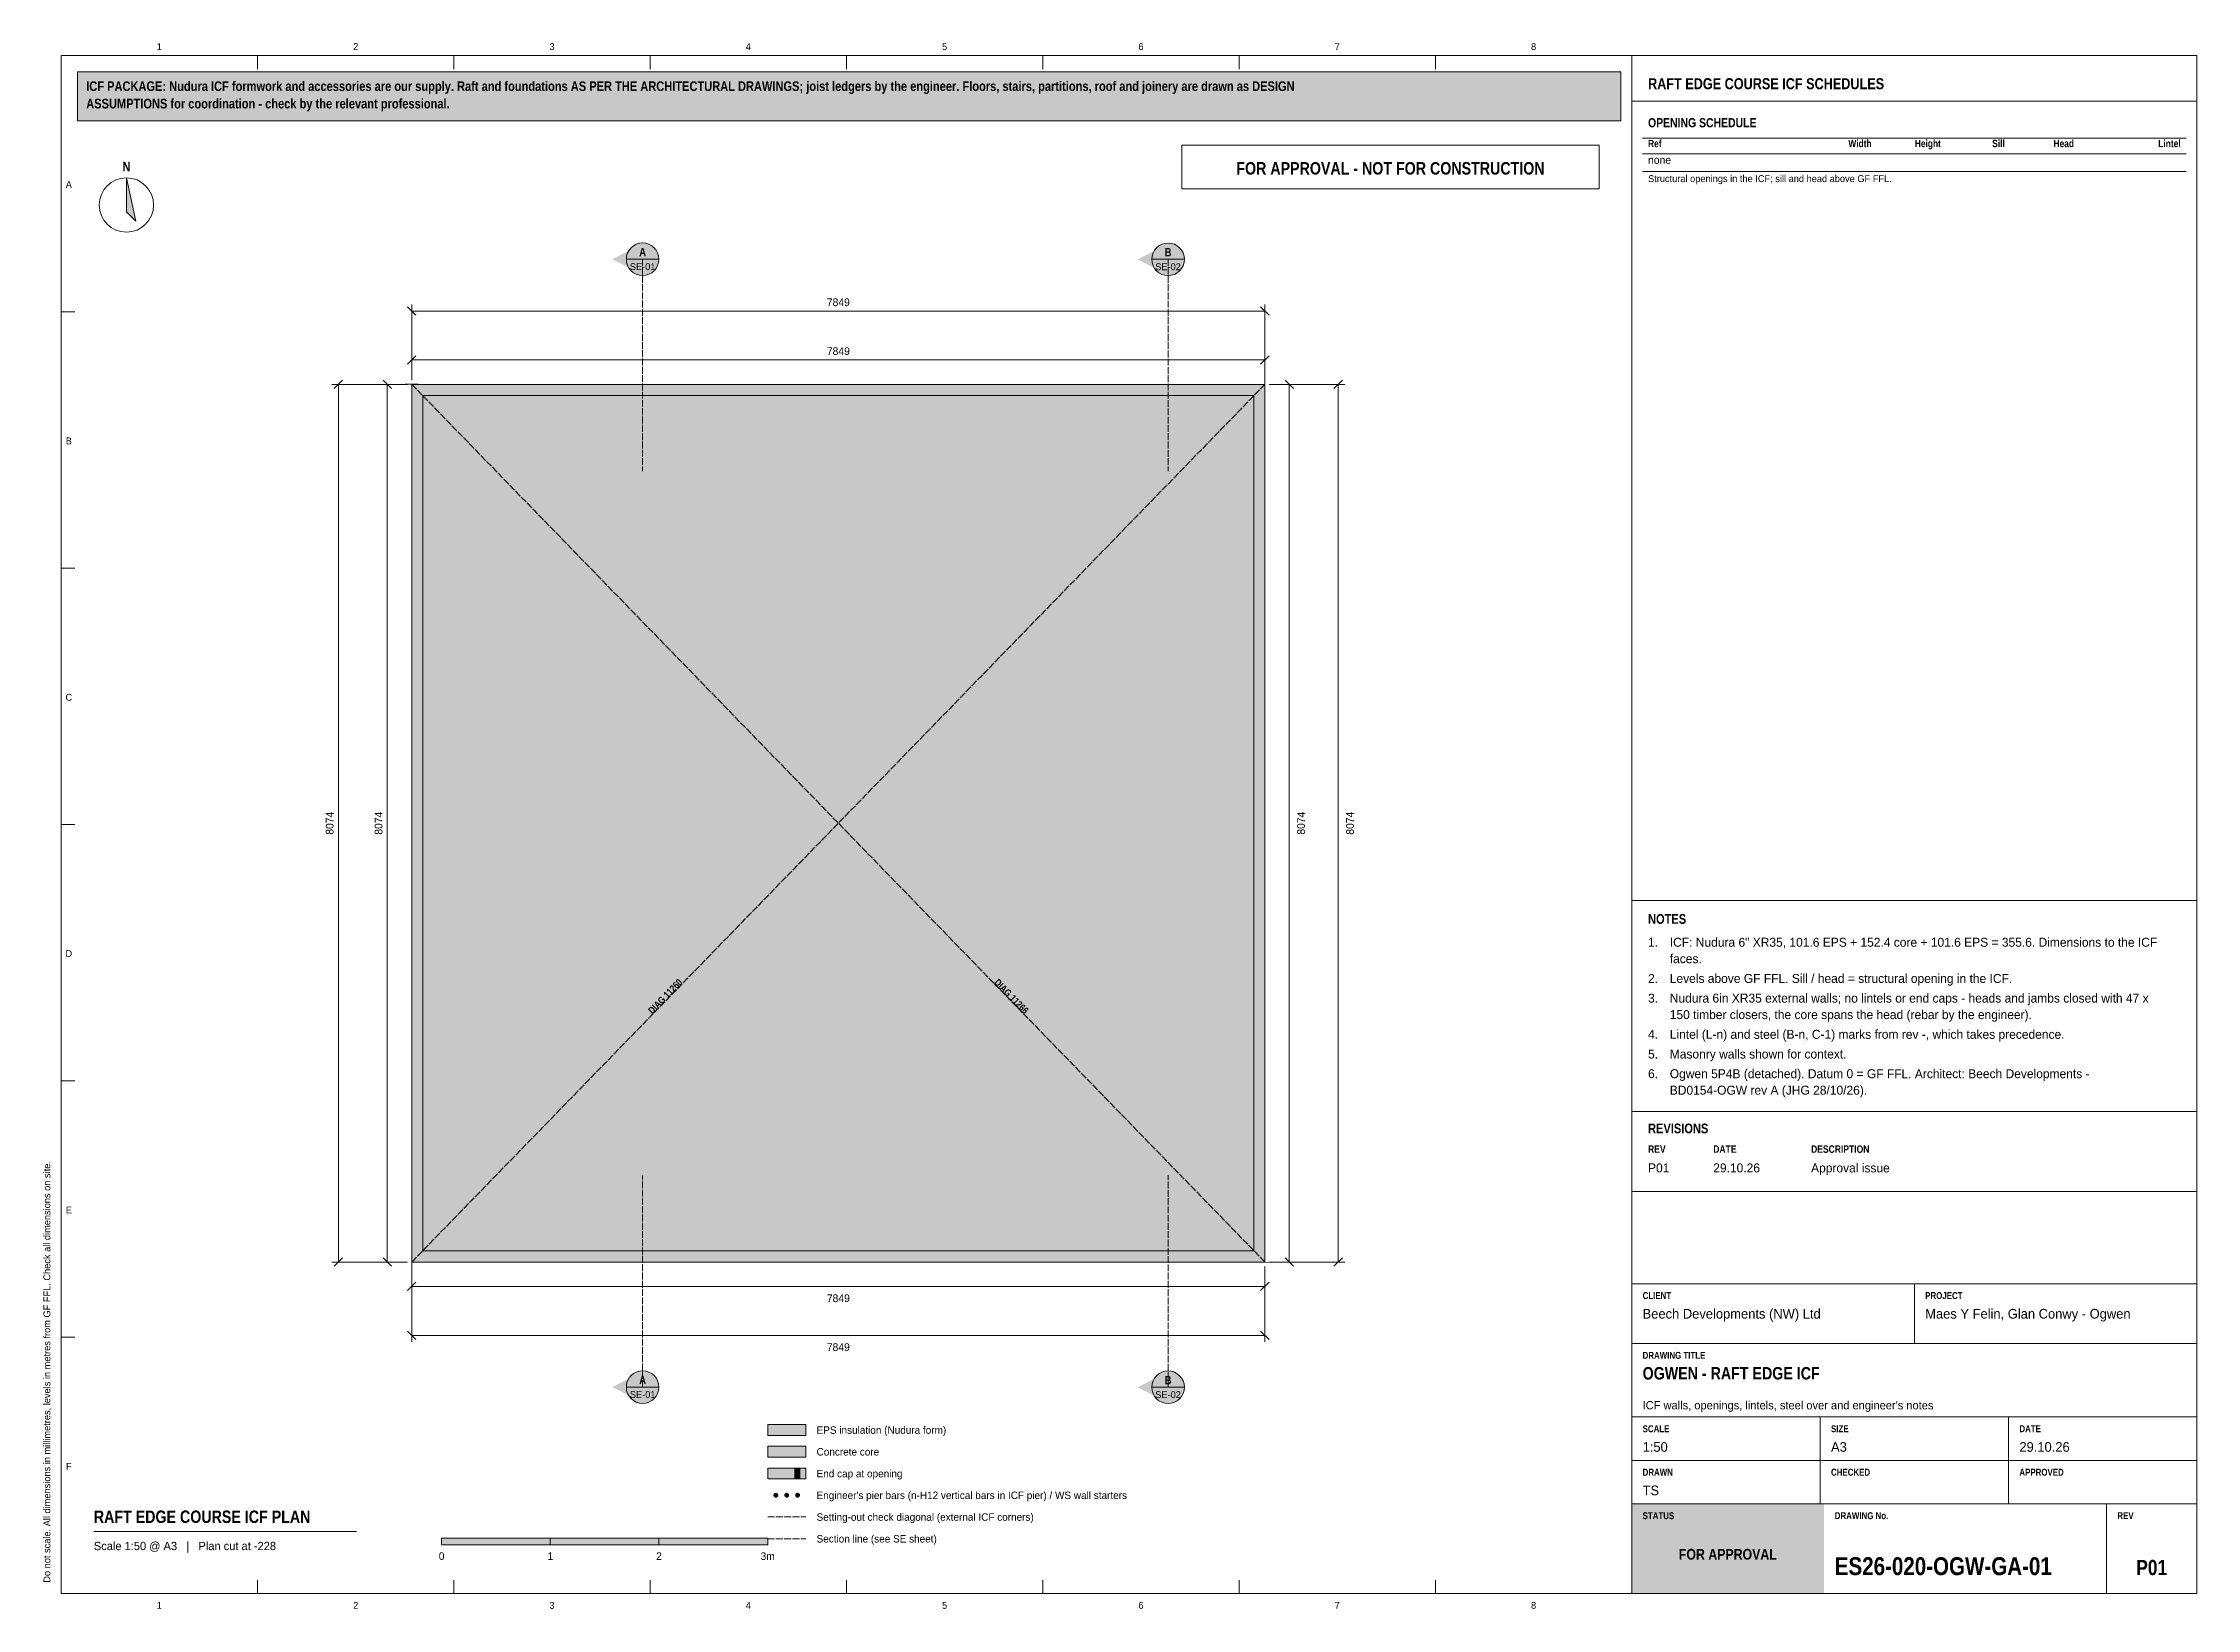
# Model space of a CAD drawing. Header units: millimetres. Extents: x 17 to 413, y 4 to 292.
import ezdxf
from ezdxf.enums import TextEntityAlignment as Align

# ---------------------------------------------------------------- set-up
doc = ezdxf.new("R2010")
doc.units = ezdxf.units.MM
doc.linetypes.add('DASHED', pattern=[1.524, 1.27, -0.254])
for name, color, linetype in [('FILL-C_9E1A1A', 7, 'Continuous'), ('FILL-C_B2B2B5', 7, 'Continuous'), ('FILL-EPS', 7, 'Continuous'), ('FILL-INK', 7, 'Continuous'), ('FILL-RED', 7, 'Continuous'), ('FILL-TEAL', 7, 'Continuous'), ('FILL-TEAL_DK', 7, 'Continuous'), ('FILL-WHITE', 7, 'Continuous'), ('LINE-C_85297A', 7, 'Continuous'), ('LINE-C_85297A-DASH', 7, 'DASHED'), ('LINE-INK', 7, 'Continuous'), ('LINE-RED', 7, 'Continuous'), ('LINE-RED-DASH', 7, 'DASHED'), ('LINE-STEEL_GREY', 7, 'Continuous'), ('LINE-TEAL', 7, 'Continuous'), ('LINE-TEAL_DK', 7, 'Continuous'), ('TEXT-C_85297A', 7, 'Continuous'), ('TEXT-EPS', 7, 'Continuous'), ('TEXT-INK', 7, 'Continuous'), ('TEXT-RED', 7, 'Continuous'), ('TEXT-STEEL_GREY', 7, 'Continuous'), ('TEXT-TEAL', 7, 'Continuous'), ('TEXT-WHITE', 7, 'Continuous')]:
    doc.layers.add(name, color=color, linetype=linetype)
doc.styles.add('OpenSansCondensed-Bold', font='OpenSansCondensed-Bold.ttf')

msp = doc.modelspace()

# ---------------------------------------------------------------- texts
at = {"layer": 'TEXT-C_85297A', "style": 'OpenSansCondensed-Bold'}
for s, rotation, p in [('DIAG 11260', 45.8096, (131.6, 116.46)), ('DIAG 11266', -45.8091, (194.41, 116.44))]:
    msp.add_text(s, height=1.27, rotation=rotation, dxfattribs=at).set_placement(p, align=Align.CENTER)
at = {"layer": 'TEXT-EPS', "style": 'OpenSansCondensed-Bold'}
msp.add_text('STATUS', height=1.27, dxfattribs=at).set_placement((311, 20.7))
at = {"layer": 'TEXT-INK', "style": 'OpenSansCondensed-Bold'}
for s, height, p in [('ASSUMPTIONS for coordination - check by the relevant professional.', 1.778, (24.6, 280.27)), ('ICF PACKAGE: Nudura ICF formwork and accessories are our supply. Raft and foundations AS PER THE ARCHITECTURAL DRAWINGS; joist ledgers by the engineer. Floors, stairs, partitions, roof and joinery are drawn as DESIGN', 1.778, (24.6, 283.47)), ('OPENING SCHEDULE', 1.6764, (312, 276.8)), ('NOTES', 1.778, (312, 130.24)), ('REVISIONS', 1.778, (312, 91.7)), ('OGWEN - RAFT EDGE ICF', 2.286, (311, 46.4)), ('RAFT EDGE COURSE ICF PLAN', 2.286, (26, 20)), ('ES26-020-OGW-GA-01', 3.302, (346.36, 10.4))]:
    msp.add_text(s, height=height, dxfattribs=at).set_placement(p)
for s, height, p in [('N', 1.78, (32, 268.7)), ('P01', 2.794, (404.68, 10.4))]:
    msp.add_text(s, height=height, dxfattribs=at).set_placement(p, align=Align.CENTER)
at = {"layer": 'TEXT-INK'}
for s, height, p in [('none', 1.422, (312, 270.08)), ('1.', 1.651, (312, 126.02)), ('ICF: Nudura 6" XR35, 101.6 EPS + 152.4 core + 101.6 EPS = 355.6. Dimensions to the ICF', 1.651, (316, 126.02)), ('faces.', 1.651, (316, 122.99)), ('2.', 1.651, (312, 119.36)), ('Levels above GF FFL. Sill / head = structural opening in the ICF.', 1.651, (316, 119.36)), ('3.', 1.651, (312, 115.74)), ('Nudura 6in XR35 external walls; no lintels or end caps - heads and jambs closed with 47 x', 1.651, (316, 115.74)), ('150 timber closers, the core spans the head (rebar by the engineer).', 1.651, (316, 112.71)), ('4.', 1.651, (312, 109.08)), ('5.', 1.651, (312, 105.45)), ('Lintel (L-n) and steel (B-n, C-1) marks from rev -, which takes precedence.', 1.651, (316, 109.08)), ('Masonry walls shown for context.', 1.651, (316, 105.45)), ('6.', 1.651, (312, 101.83)), ('Ogwen 5P4B (detached). Datum 0 = GF FFL. Architect: Beech Developments -', 1.651, (316, 101.83)), ('BD0154-OGW rev A (JHG 28/10/26).', 1.651, (316, 98.8)), ('P01', 1.651, (312, 84.5)), ('29.10.26', 1.651, (324, 84.5)), ('Approval issue', 1.651, (342, 84.5)), ('Beech Developments (NW) Ltd', 1.778, (311, 57.6)), ('Maes Y Felin, Glan Conwy - Ogwen', 1.778, (363, 57.6)), ('EPS insulation (Nudura form)', 1.3716, (159, 36.4)), ('Concrete core', 1.3716, (159, 32.4)), ('1:50', 1.778, (311, 33.1)), ('A3', 1.778, (345.67, 33.1)), ('29.10.26', 1.778, (380.33, 33.1)), ('End cap at opening', 1.3716, (159, 28.4)), ("Engineer's pier bars (n-H12 vertical bars in ICF pier) / WS wall starters", 1.3716, (159, 24.4)), ('TS', 1.778, (311, 25.1)), ('Setting-out check diagonal (external ICF corners)', 1.3716, (159, 20.4)), ('Section line (see SE sheet)', 1.3716, (159, 16.4))]:
    msp.add_text(s, height=height, dxfattribs=at).set_placement(p)
for s, height, p in [('7849', 1.422, (163, 243.89)), ('7849', 1.422, (163, 234.89)), ('7849', 1.422, (163, 60.64)), ('7849', 1.422, (163, 51.64)), ('0', 1.4, (90, 13.2)), ('1', 1.4, (110, 13.2)), ('2', 1.4, (130, 13.2)), ('3m', 1.397, (150, 13.2))]:
    msp.add_text(s, height=height, dxfattribs=at).set_placement(p, align=Align.CENTER)
for p in [(70.11, 148.75), (79.11, 148.75), (248.86, 148.75), (257.86, 148.75)]:
    msp.add_text('8074', height=1.422, rotation=90, dxfattribs=at).set_placement(p, align=Align.CENTER)
at = {"layer": 'TEXT-RED', "style": 'OpenSansCondensed-Bold'}
for s, height, p in [('FOR APPROVAL - NOT FOR CONSTRUCTION', 2.286, (264.6, 268.1)), ('A', 1.52, (126.99, 253.07)), ('B', 1.52, (223.67, 253.05)), ('A', 1.52, (126.99, 45.55)), ('B', 1.52, (223.67, 45.52))]:
    msp.add_text(s, height=height, dxfattribs=at).set_placement(p, align=Align.CENTER)
at = {"layer": 'TEXT-RED'}
for s, p in [('SE-01', (126.99, 250.52)), ('SE-02', (223.67, 250.5)), ('SE-01', (126.99, 43)), ('SE-02', (223.67, 42.97))]:
    msp.add_text(s, height=1.27, dxfattribs=at).set_placement(p, align=Align.CENTER)
at = {"layer": 'TEXT-STEEL_GREY'}
for s, p in [('1', (38.06, 291)), ('2', (74.19, 291)), ('3', (110.31, 291)), ('4', (146.44, 291)), ('5', (182.56, 291)), ('6', (218.69, 291)), ('7', (254.81, 291)), ('8', (290.94, 291)), ('A', (21.4, 265.62)), ('B', (21.4, 218.45)), ('C', (21.4, 171.28)), ('D', (21.4, 124.12)), ('E', (21.4, 76.95)), ('F', (21.4, 29.78)), ('1', (38.06, 4.2)), ('2', (74.19, 4.2)), ('3', (110.31, 4.2)), ('4', (146.44, 4.2)), ('5', (182.56, 4.2)), ('6', (218.69, 4.2)), ('7', (254.81, 4.2)), ('8', (290.94, 4.2))]:
    msp.add_text(s, height=1.27, dxfattribs=at).set_placement(p, align=Align.CENTER)
at = {"layer": 'TEXT-STEEL_GREY', "style": 'OpenSansCondensed-Bold'}
for s, height, p in [('Ref', 1.346, (312, 273.14)), ('REV', 1.372, (312, 88.1)), ('DATE', 1.372, (324, 88.1)), ('DESCRIPTION', 1.3716, (342, 88.1)), ('CLIENT', 1.27, (311, 61.2)), ('PROJECT', 1.27, (363, 61.2)), ('DRAWING TITLE', 1.27, (311, 50.2)), ('SCALE', 1.27, (311, 36.7)), ('SIZE', 1.27, (345.67, 36.7)), ('DATE', 1.27, (380.33, 36.7)), ('DRAWN', 1.27, (311, 28.7)), ('CHECKED', 1.27, (345.67, 28.7)), ('APPROVED', 1.27, (380.33, 28.7)), ('DRAWING No.', 1.27, (346.36, 20.7)), ('REV', 1.27, (398.36, 20.7))]:
    msp.add_text(s, height=height, dxfattribs=at).set_placement(p)
for s, p in [('Width', (353.14, 273.14)), ('Height', (365.88, 273.14)), ('Sill', (377.64, 273.14)), ('Head', (390.38, 273.14)), ('Lintel', (410, 273.14))]:
    msp.add_text(s, height=1.346, dxfattribs=at).set_placement(p, align=Align.RIGHT)
at = {"layer": 'TEXT-STEEL_GREY'}
for s, height, p in [('Structural openings in the ICF; sill and head above GF FFL.', 1.27, (312, 266.71)), ("ICF walls, openings, lintels, steel over and engineer's notes", 1.524, (311, 40.9)), ('Scale 1:50 @ A3   |   Plan cut at -228', 1.524, (26, 15))]:
    msp.add_text(s, height=height, dxfattribs=at).set_placement(p)
msp.add_text('Do not scale. All dimensions in millimetres, levels in metres from GF FFL. Check all dimensions on site.', height=1.27, rotation=90, dxfattribs=at).set_placement((18, 9))
at = {"layer": 'TEXT-TEAL', "style": 'OpenSansCondensed-Bold'}
msp.add_text('RAFT EDGE COURSE ICF SCHEDULES', height=2.032, dxfattribs=at).set_placement((312, 283.8))
at = {"layer": 'TEXT-WHITE', "style": 'OpenSansCondensed-Bold'}
msp.add_text('FOR APPROVAL', height=1.9812, dxfattribs=at).set_placement((326.68, 13.25), align=Align.CENTER)

# ---------------------------------------------------------------- hatches: boundary and pattern name
at = {"layer": 'FILL-C_9E1A1A', "true_color": 0x9e1a1a}
h = msp.add_hatch(color=256, dxfattribs=at)
h.dxf.hatch_style = 1
h.paths.add_polyline_path([(151.95, 25.1), (151.93, 25.22), (151.89, 25.33), (151.82, 25.42), (151.73, 25.49), (151.62, 25.53), (151.5, 25.55), (151.38, 25.53), (151.28, 25.49), (151.18, 25.42), (151.11, 25.33), (151.07, 25.22), (151.05, 25.1), (151.07, 24.98), (151.11, 24.88), (151.18, 24.78), (151.28, 24.71), (151.38, 24.67), (151.5, 24.65), (151.62, 24.67), (151.73, 24.71), (151.82, 24.78), (151.89, 24.88), (151.93, 24.98)])
h = msp.add_hatch(color=256, dxfattribs=at)
h.dxf.hatch_style = 1
h.paths.add_polyline_path([(153.95, 25.1), (153.93, 25.22), (153.89, 25.33), (153.82, 25.42), (153.73, 25.49), (153.62, 25.53), (153.5, 25.55), (153.38, 25.53), (153.28, 25.49), (153.18, 25.42), (153.11, 25.33), (153.07, 25.22), (153.05, 25.1), (153.07, 24.98), (153.11, 24.88), (153.18, 24.78), (153.28, 24.71), (153.38, 24.67), (153.5, 24.65), (153.62, 24.67), (153.73, 24.71), (153.82, 24.78), (153.89, 24.88), (153.93, 24.98)])
h = msp.add_hatch(color=256, dxfattribs=at)
h.dxf.hatch_style = 1
h.paths.add_polyline_path([(155.95, 25.1), (155.93, 25.22), (155.89, 25.33), (155.82, 25.42), (155.72, 25.49), (155.62, 25.53), (155.5, 25.55), (155.38, 25.53), (155.28, 25.49), (155.18, 25.42), (155.11, 25.33), (155.07, 25.22), (155.05, 25.1), (155.07, 24.98), (155.11, 24.88), (155.18, 24.78), (155.28, 24.71), (155.38, 24.67), (155.5, 24.65), (155.62, 24.67), (155.72, 24.71), (155.82, 24.78), (155.89, 24.88), (155.93, 24.98)])
at = {"layer": 'FILL-C_B2B2B5', "true_color": 0xb2b2b5}
h = msp.add_hatch(color=256, dxfattribs=at)
h.dxf.hatch_style = 1
h.paths.add_polyline_path([(150, 32.1), (157, 32.1), (157, 34.1), (150, 34.1)])
at = {"layer": 'FILL-EPS', "true_color": 0xccffff}
h = msp.add_hatch(color=256, dxfattribs=at)
h.dxf.hatch_style = 1
h.paths.add_polyline_path([(84.51, 229.49), (241.49, 229.49), (241.49, 68.01), (241.49, 68.01), (241.52, 67.98), (241.5, 68), (241.49, 68.01), (241.49, 68.01), (241.49, 68.01), (84.51, 68.01)])
h.paths.add_polyline_path([(239.45, 70.05), (239.45, 227.46), (86.54, 227.46), (86.54, 70.05)], flags=0)
h = msp.add_hatch(color=256, dxfattribs=at)
h.dxf.hatch_style = 1
h.paths.add_polyline_path([(150, 36.1), (157, 36.1), (157, 38.1), (150, 38.1)])
h = msp.add_hatch(color=256, dxfattribs=at)
h.dxf.hatch_style = 1
h.paths.add_polyline_path([(150, 28.1), (157, 28.1), (157, 30.1), (150, 30.1)])
at = {"layer": 'FILL-INK', "true_color": 0x14141a}
h = msp.add_hatch(color=256, dxfattribs=at)
h.dxf.hatch_style = 1
h.paths.add_polyline_path([(32, 267.5), (33.75, 259.5), (32, 261.25)])
h = msp.add_hatch(color=256, dxfattribs=at)
h.dxf.hatch_style = 1
h.paths.add_polyline_path([(90, 16), (110, 16), (110, 17.2), (90, 17.2)])
h = msp.add_hatch(color=256, dxfattribs=at)
h.dxf.hatch_style = 1
h.paths.add_polyline_path([(130, 16), (150, 16), (150, 17.2), (130, 17.2)])
at = {"layer": 'FILL-RED', "true_color": 0xb81a1f}
h = msp.add_hatch(color=256, dxfattribs=at)
h.dxf.hatch_style = 1
h.paths.add_polyline_path([(121.39, 252.52), (126.99, 249.67), (126.99, 255.37)])
h = msp.add_hatch(color=256, dxfattribs=at)
h.dxf.hatch_style = 1
h.paths.add_polyline_path([(218.07, 252.5), (223.67, 249.65), (223.67, 255.35)])
h = msp.add_hatch(color=256, dxfattribs=at)
h.dxf.hatch_style = 1
h.paths.add_polyline_path([(121.39, 45), (126.99, 42.15), (126.99, 47.85)])
h = msp.add_hatch(color=256, dxfattribs=at)
h.dxf.hatch_style = 1
h.paths.add_polyline_path([(218.07, 44.97), (223.67, 42.12), (223.67, 47.82)])
at = {"layer": 'FILL-TEAL', "true_color": 0x009e85}
h = msp.add_hatch(color=256, dxfattribs=at)
h.dxf.hatch_style = 1
h.paths.add_polyline_path([(309.01, 7), (344.37, 7), (344.37, 23.5), (309.01, 23.5)])
at = {"layer": 'FILL-TEAL_DK', "true_color": 0x006b5c}
h = msp.add_hatch(color=256, dxfattribs=at)
h.dxf.hatch_style = 1
h.paths.add_polyline_path([(155, 28.1), (155.9, 28.1), (155.9, 30.1), (155, 30.1)])
at = {"layer": 'FILL-WHITE', "true_color": 0xfff5f0}
h = msp.add_hatch(color=256, dxfattribs=at)
h.dxf.hatch_style = 1
h.paths.add_polyline_path([(23, 278), (307, 278), (307, 287), (23, 287)])
at = {"layer": 'FILL-WHITE', "true_color": 0xffffff}
h = msp.add_hatch(color=256, dxfattribs=at)
h.dxf.hatch_style = 1
h.paths.add_polyline_path([(129.99, 252.52), (129.88, 253.3), (129.58, 254.02), (129.11, 254.64), (128.49, 255.12), (127.76, 255.42), (126.99, 255.52), (126.21, 255.42), (125.49, 255.12), (124.86, 254.64), (124.39, 254.02), (124.09, 253.3), (123.99, 252.52), (124.09, 251.74), (124.39, 251.02), (124.86, 250.4), (125.49, 249.92), (126.21, 249.62), (126.99, 249.52), (127.76, 249.62), (128.49, 249.92), (129.11, 250.4), (129.58, 251.02), (129.88, 251.74)])
h = msp.add_hatch(color=256, dxfattribs=at)
h.dxf.hatch_style = 1
h.paths.add_polyline_path([(226.67, 252.5), (226.56, 253.27), (226.26, 254), (225.79, 254.62), (225.17, 255.1), (224.44, 255.4), (223.67, 255.5), (222.89, 255.4), (222.17, 255.1), (221.54, 254.62), (221.07, 254), (220.77, 253.27), (220.67, 252.5), (220.77, 251.72), (221.07, 251), (221.54, 250.38), (222.17, 249.9), (222.89, 249.6), (223.67, 249.5), (224.44, 249.6), (225.17, 249.9), (225.79, 250.38), (226.26, 251), (226.56, 251.72)])
h = msp.add_hatch(color=256, dxfattribs=at)
h.dxf.hatch_style = 1
h.paths.add_polyline_path([(128.35, 111.39), (136.57, 119.85), (134.02, 122.34), (125.79, 113.87)])
h = msp.add_hatch(color=256, dxfattribs=at)
h.dxf.hatch_style = 1
h.paths.add_polyline_path([(189.44, 119.83), (197.67, 111.37), (200.22, 113.85), (191.99, 122.32)])
h = msp.add_hatch(color=256, dxfattribs=at)
h.dxf.hatch_style = 1
h.paths.add_polyline_path([(129.99, 45), (129.88, 45.78), (129.58, 46.5), (129.11, 47.12), (128.49, 47.6), (127.76, 47.9), (126.99, 48), (126.21, 47.9), (125.49, 47.6), (124.86, 47.12), (124.39, 46.5), (124.09, 45.78), (123.99, 45), (124.09, 44.23), (124.39, 43.5), (124.86, 42.88), (125.49, 42.4), (126.21, 42.1), (126.99, 42), (127.76, 42.1), (128.49, 42.4), (129.11, 42.88), (129.58, 43.5), (129.88, 44.23)])
h = msp.add_hatch(color=256, dxfattribs=at)
h.dxf.hatch_style = 1
h.paths.add_polyline_path([(226.67, 44.97), (226.56, 45.75), (226.26, 46.47), (225.79, 47.1), (225.17, 47.57), (224.44, 47.87), (223.67, 47.97), (222.89, 47.87), (222.17, 47.57), (221.54, 47.1), (221.07, 46.47), (220.77, 45.75), (220.67, 44.97), (220.77, 44.2), (221.07, 43.47), (221.54, 42.85), (222.17, 42.38), (222.89, 42.08), (223.67, 41.97), (224.44, 42.08), (225.17, 42.38), (225.79, 42.85), (226.26, 43.47), (226.56, 44.2)])
h = msp.add_hatch(color=256, dxfattribs=at)
h.dxf.hatch_style = 1
h.paths.add_polyline_path([(110, 16), (130, 16), (130, 17.2), (110, 17.2)])

# ---------------------------------------------------------------- linework, layer by layer
at = {"layer": 'LINE-C_85297A', "lineweight": 5}
for p, q in [((241.5, 228.29), (241.47, 230.69)), ((83.27, 229.55), (85.67, 229.51)), ((84.52, 66.81), (84.49, 69.21)), ((240.33, 67.99), (242.73, 67.95))]:
    msp.add_line(p, q, dxfattribs=at)
at = {"layer": 'LINE-C_85297A-DASH', "lineweight": 5}
for p, q in [((84.47, 229.53), (241.53, 67.97)), ((84.51, 68.01), (241.49, 229.49)), ((150, 21.1), (157, 21.1))]:
    msp.add_line(p, q, dxfattribs=at)
at = {"layer": 'LINE-INK', "lineweight": 5}
for p, q in [((56.12, 290), (56.12, 287.5)), ((92.25, 290), (92.25, 287.5)), ((128.38, 290), (128.38, 287.5)), ((164.5, 290), (164.5, 287.5)), ((200.62, 290), (200.62, 287.5)), ((236.75, 290), (236.75, 287.5)), ((272.88, 290), (272.88, 287.5)), ((309, 7), (309, 290)), ((311, 274.8), (411, 274.8)), ((311, 271.94), (411, 271.94)), ((311, 268.68), (411, 268.68)), ((20, 242.83), (22.5, 242.83)), ((85.28, 242.22), (83.73, 243.77)), ((84.51, 230.29), (84.51, 244.19)), ((241.49, 242.99), (84.51, 242.99)), ((242.26, 242.22), (240.71, 243.77)), ((241.49, 230.29), (241.49, 244.19)), ((83.73, 233.22), (85.28, 234.77)), ((84.51, 230.29), (84.51, 235.19)), ((84.51, 233.99), (241.49, 233.99)), ((240.71, 233.22), (242.26, 234.77)), ((241.49, 230.29), (241.49, 235.19)), ((71.78, 230.27), (70.23, 228.72)), ((80.78, 228.72), (79.23, 230.27)), ((245.21, 230.27), (246.76, 228.72)), ((254.21, 228.72), (255.76, 230.27)), ((83.71, 229.49), (69.81, 229.49)), ((71.01, 229.49), (71.01, 68.01)), ((83.71, 229.49), (78.81, 229.49)), ((80.01, 68.01), (80.01, 229.49)), ((242.29, 229.49), (247.19, 229.49)), ((242.29, 229.49), (256.19, 229.49)), ((245.99, 229.49), (245.99, 68.01)), ((254.99, 68.01), (254.99, 229.49)), ((20, 195.67), (22.5, 195.67)), ((20, 148.5), (22.5, 148.5)), ((309, 134.54), (413, 134.54)), ((20, 101.33), (22.5, 101.33)), ((309, 95.7), (413, 95.7)), ((309, 81), (413, 81)), ((83.71, 68.01), (69.81, 68.01)), ((71.78, 68.79), (70.23, 67.24)), ((83.71, 68.01), (78.81, 68.01)), ((80.78, 67.24), (79.23, 68.79)), ((242.29, 68.01), (247.19, 68.01)), ((242.29, 68.01), (256.19, 68.01)), ((245.21, 68.79), (246.76, 67.24)), ((254.21, 67.24), (255.76, 68.79)), ((85.28, 64.29), (83.73, 62.74)), ((84.51, 67.21), (84.51, 62.31)), ((84.51, 67.21), (84.51, 53.31)), ((241.49, 63.51), (84.51, 63.51)), ((242.26, 64.29), (240.71, 62.74)), ((241.49, 67.21), (241.49, 62.31)), ((241.49, 67.21), (241.49, 53.31)), ((309, 64), (413, 64)), ((361, 53), (361, 64)), ((20, 54.17), (22.5, 54.17)), ((83.73, 55.29), (85.28, 53.74)), ((84.51, 54.51), (241.49, 54.51)), ((240.71, 55.29), (242.26, 53.74)), ((309, 53), (413, 53)), ((309, 39.5), (413, 39.5)), ((343.67, 31.5), (343.67, 39.5)), ((378.33, 31.5), (378.33, 39.5)), ((309, 31.5), (413, 31.5)), ((343.67, 23.5), (343.67, 31.5)), ((378.33, 23.5), (378.33, 31.5)), ((309, 23.5), (413, 23.5)), ((396.36, 7), (396.36, 23.5)), ((26, 18.4), (74.33, 18.4)), ((56.12, 7), (56.12, 9.5)), ((92.25, 7), (92.25, 9.5)), ((128.38, 7), (128.38, 9.5)), ((164.5, 7), (164.5, 9.5)), ((200.62, 7), (200.62, 9.5)), ((236.75, 7), (236.75, 9.5)), ((272.88, 7), (272.88, 9.5))]:
    msp.add_line(p, q, dxfattribs=at)
for points in [[(20, 7), (413, 7), (413, 290), (20, 290)], [(32, 267.5), (33.75, 259.5), (32, 261.25)], [(84.51, 68.01), (84.51, 229.49), (241.49, 229.49), (241.49, 68.01), (241.49, 68.01), (241.52, 67.98), (241.5, 68), (241.49, 68.01), (241.49, 68.01), (241.49, 68.01)], [(86.54, 70.05), (239.45, 70.05), (239.45, 227.46), (86.54, 227.46)], [(150, 36.1), (157, 36.1), (157, 38.1), (150, 38.1)], [(150, 28.1), (157, 28.1), (157, 30.1), (150, 30.1)], [(90, 16), (110, 16), (110, 17.2), (90, 17.2)], [(110, 16), (130, 16), (130, 17.2), (110, 17.2)], [(130, 16), (150, 16), (150, 17.2), (130, 17.2)]]:
    msp.add_lwpolyline(points, close=True, dxfattribs=at)
msp.add_circle((32, 262.5), 5, dxfattribs=at)
at = {"layer": 'LINE-RED', "lineweight": 5}
for p, q in [((123.99, 252.52), (129.99, 252.52)), ((220.67, 252.5), (226.67, 252.5)), ((123.99, 45), (129.99, 45)), ((220.67, 44.97), (226.67, 44.97))]:
    msp.add_line(p, q, dxfattribs=at)
for points in [[(23, 278), (307, 278), (307, 287), (23, 287)], [(226.21, 265.5), (303, 265.5), (303, 273.5), (226.21, 273.5)]]:
    msp.add_lwpolyline(points, close=True, dxfattribs=at)
for centre in [(126.99, 252.52), (223.67, 252.5), (126.99, 45), (223.67, 44.97)]:
    msp.add_circle(centre, 3, dxfattribs=at)
at = {"layer": 'LINE-RED-DASH', "lineweight": 5}
for p, q in [((126.99, 252.52), (126.99, 213.52)), ((223.67, 252.5), (223.67, 213.5)), ((126.99, 45), (126.99, 84)), ((223.67, 44.97), (223.67, 83.97)), ((150, 17.1), (157, 17.1))]:
    msp.add_line(p, q, dxfattribs=at)
at = {"layer": 'LINE-STEEL_GREY', "lineweight": 5}
msp.add_lwpolyline([(150, 32.1), (157, 32.1), (157, 34.1), (150, 34.1)], close=True, dxfattribs=at)
at = {"layer": 'LINE-TEAL', "lineweight": 5}
msp.add_line((309, 281.6), (413, 281.6), dxfattribs=at)
at = {"layer": 'LINE-TEAL_DK', "lineweight": 5}
msp.add_lwpolyline([(155, 28.1), (155.9, 28.1), (155.9, 30.1), (155, 30.1)], close=True, dxfattribs=at)

msp.set_redraw_order([(e.dxf.handle, doc.entitydb.next_handle()) for e in msp.query("TEXT MTEXT ATTDEF DIMENSION ARC_DIMENSION")])  # texts and dimensions are drawn at this point

doc.saveas('drawing.dxf')
